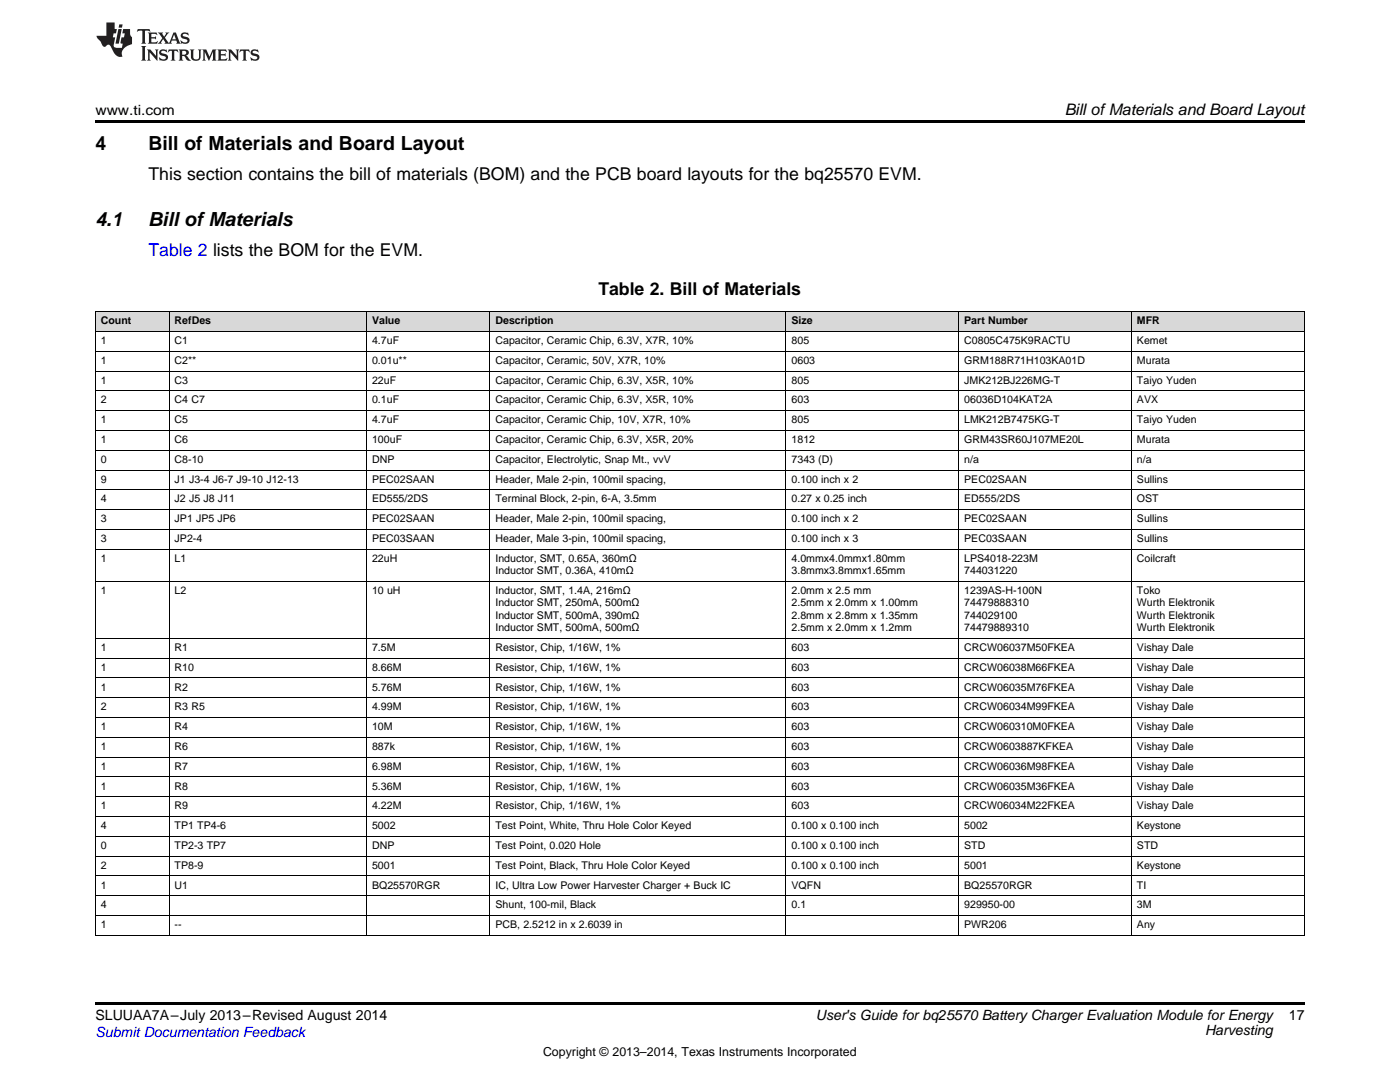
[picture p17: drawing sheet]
<svg xmlns="http://www.w3.org/2000/svg" width="279mm" height="216mm" viewBox="0 0 279 216" stroke-linecap="round" stroke-linejoin="round" font-family="sans-serif">
<defs><g id="words">
<g font-size="3.9">
<text x="19" y="30">4</text>
<text x="29.6" y="30">Bill of Materials and Board Layout</text>
<text x="19" y="45.2">4.1</text>
<text x="29.6" y="45.2">Bill ofMaterials</text>
</g>
<g font-size="3.5">
<text x="29.6" y="36">This section contains the bill of materials (BOM) and the PCB board layouts for the bq25570 EVM.</text>
<text x="119.4" y="58.9">Table 2. Bill of Materials</text>
</g>
<text font-size="3.5" fill="#00f" x="29.6" y="51.2">Table 2 lists the BOM for the EVM.</text>
<text font-size="3.2" x="212.5" y="23">Bill ofMaterials and Board Layout</text>
<g font-size="2.8">
<text x="19" y="23">www.ti.com</text>
<text x="19" y="203.6">SLUUAA7A–July 2013–Revised August 2014</text>
<text x="162.8" y="203.6">User's Guide for bq25570 Battery Charger Evaluation Module for Energy</text>
<text x="257.2" y="203.5">17</text>
<text x="240.5" y="206.4">Harvesting</text>
</g>
<text font-size="2.8" fill="#00f" x="19" y="206.9">Submit Documentation Feedback</text>
<text font-size="2.5" x="108.4" y="210.7">Copyright © 2013–2014, Texas Instruments Incorporated</text>
<g font-size="2.1">
<text x="20.1" y="64.7">Count</text>
<text x="34.9" y="64.7">RefDes</text>
<text x="74.3" y="64.7">Value</text>
<text x="98.9" y="64.7">Description</text>
<text x="158" y="64.7">Size</text>
<text x="192.4" y="64.7">Part Number</text>
<text x="226.9" y="64.7">MFR</text>
<text x="20.1" y="68.7">1</text>
<text x="34.9" y="68.7">C1</text>
<text x="74.3" y="68.7">4.7uF</text>
<text x="98.9" y="68.7">Capacitor, Ceramic Chip, 6.3V, X7R, 10%</text>
<text x="158" y="68.7">805</text>
<text x="192.4" y="68.7">C0805C475K9RACTU</text>
<text x="226.9" y="68.7">Kemet</text>
<text x="20.1" y="72.6">1</text>
<text x="20.1" y="76.6">1</text>
<text x="34.9" y="72.6">C2**</text>
<text x="34.9" y="76.6">C3</text>
<text x="74.3" y="72.6">0.01u**</text>
<text x="74.3" y="76.6">22uF</text>
<text x="98.9" y="72.6">Capacitor, Ceramic, 50V, X7R, 10%</text>
<text x="98.9" y="76.6">Capacitor, Ceramic Chip, 6.3V, X5R, 10%</text>
<text x="158" y="72.6">0603</text>
<text x="158" y="76.6">805</text>
<text x="192.4" y="72.6">GRM188R71H103KA01D</text>
<text x="192.4" y="76.6">JMK212BJ226MG-T</text>
<text x="226.9" y="72.6">Murata</text>
<text x="226.9" y="76.6">Taiyo Yuden</text>
<text x="20.1" y="80.5">2</text>
<text x="34.9" y="80.5">C4 C7</text>
<text x="74.3" y="80.5">0.1uF</text>
<text x="98.9" y="80.5">Capacitor, Ceramic Chip, 6.3V, X5R, 10%</text>
<text x="158" y="80.5">603</text>
<text x="192.4" y="80.5">06036D104KAT2A</text>
<text x="226.9" y="80.5">AVX</text>
<text x="20.1" y="84.5">1</text>
<text x="20.1" y="88.4">1</text>
<text x="34.9" y="84.5">C5</text>
<text x="34.9" y="88.4">C6</text>
<text x="74.3" y="84.5">4.7uF</text>
<text x="74.3" y="88.4">100uF</text>
<text x="98.9" y="84.5">Capacitor, Ceramic Chip, 10V, X7R, 10%</text>
<text x="98.9" y="88.4">Capacitor, Ceramic Chip, 6.3V, X5R, 20%</text>
<text x="158" y="84.5">805</text>
<text x="158" y="88.4">1812</text>
<text x="192.4" y="84.5">LMK212B7475KG-T</text>
<text x="192.4" y="88.4">GRM43SR60J107ME20L</text>
<text x="226.9" y="84.5">Taiyo Yuden</text>
<text x="226.9" y="88.4">Murata</text>
<text x="20.1" y="92.4">0</text>
<text x="34.9" y="92.4">C8-10</text>
<text x="74.3" y="92.4">DNP</text>
<text x="98.9" y="92.4">Capacitor, Electrolytic, Snap Mt., vvV</text>
<text x="158" y="92.4">7343 (D)</text>
<text x="192.4" y="92.4">n/a</text>
<text x="226.9" y="92.4">n/a</text>
<text x="20.1" y="96.3">9</text>
<text x="20.1" y="100.3">4</text>
<text x="34.9" y="96.3">J1 J3-4 J6-7 J9-10 J12-13</text>
<text x="34.9" y="100.3">J2 J5 J8 J11</text>
<text x="74.3" y="96.3">PEC02SAAN</text>
<text x="74.3" y="100.3">ED555/2DS</text>
<text x="98.9" y="96.3">Header, Male 2-pin, 100mil spacing,</text>
<text x="98.9" y="100.3">Terminal Block, 2-pin, 6-A, 3.5mm</text>
<text x="158" y="96.3">0.100 inch x 2</text>
<text x="158" y="100.3">0.27 x 0.25 inch</text>
<text x="192.4" y="96.3">PEC02SAAN</text>
<text x="192.4" y="100.3">ED555/2DS</text>
<text x="226.9" y="96.3">Sullins</text>
<text x="226.9" y="100.3">OST</text>
<text x="20.1" y="104.2">3</text>
<text x="34.9" y="104.2">JP1 JP5 JP6</text>
<text x="74.3" y="104.2">PEC02SAAN</text>
<text x="98.9" y="104.2">Header, Male 2-pin, 100mil spacing,</text>
<text x="158" y="104.2">0.100 inch x 2</text>
<text x="192.4" y="104.2">PEC02SAAN</text>
<text x="226.9" y="104.2">Sullins</text>
<text x="20.1" y="108.2">3</text>
<text x="20.1" y="112.1">1</text>
<text x="34.9" y="108.2">JP2-4</text>
<text x="34.9" y="112.1">L1</text>
<text x="74.3" y="108.2">PEC03SAAN</text>
<text x="74.3" y="112.1">22uH</text>
<text x="98.9" y="108.2">Header, Male 3-pin, 100mil spacing,</text>
<text x="98.9" y="112.1">Inductor, SMT, 0.65A, 360mΩ</text>
<text x="158" y="108.2">0.100 inch x 3</text>
<text x="158" y="112.1">4.0mmx4.0mmx1.80mm</text>
<text x="192.4" y="108.2">PEC03SAAN</text>
<text x="192.4" y="112.1">LPS4018-223M</text>
<text x="226.9" y="108.2">Sullins</text>
<text x="226.9" y="112.1">Coilcraft</text>
<text x="20.1" y="118.5">1</text>
<text x="34.9" y="118.5">L2</text>
<text x="74.3" y="118.5">10 uH</text>
<text x="98.9" y="114.6">Inductor SMT, 0.36A, 410mΩ</text>
<text x="98.9" y="118.5">Inductor, SMT, 1.4A, 216mΩ</text>
<text x="158" y="114.6">3.8mmx3.8mmx1.65mm</text>
<text x="158" y="118.5">2.0mm x 2.5 mm</text>
<text x="192.4" y="114.6">744031220</text>
<text x="192.4" y="118.5">1239AS-H-100N</text>
<text x="226.9" y="118.5">Toko</text>
<text x="98.9" y="121">Inductor SMT, 250mA, 500mΩ</text>
<text x="98.9" y="123.5">Inductor SMT, 500mA, 390mΩ</text>
<text x="98.9" y="125.9">Inductor SMT, 500mA, 500mΩ</text>
<text x="158" y="121">2.5mm x 2.0mm x 1.00mm</text>
<text x="158" y="123.5">2.8mm x 2.8mm x 1.35mm</text>
<text x="158" y="125.9">2.5mm x 2.0mm x 1.2mm</text>
<text x="192.4" y="121">74479888310</text>
<text x="192.4" y="123.5">744029100</text>
<text x="192.4" y="125.9">74479889310</text>
<text x="226.9" y="121">Wurth Elektronik</text>
<text x="226.9" y="123.5">Wurth Elektronik</text>
<text x="226.9" y="125.9">Wurth Elektronik</text>
<text x="20.1" y="129.9">1</text>
<text x="34.9" y="129.9">R1</text>
<text x="74.3" y="129.9">7.5M</text>
<text x="98.9" y="129.9">Resistor, Chip, 1/16W, 1%</text>
<text x="158" y="129.9">603</text>
<text x="192.4" y="129.9">CRCW06037M50FKEA</text>
<text x="226.9" y="129.9">Vishay Dale</text>
<text x="20.1" y="133.8">1</text>
<text x="20.1" y="137.8">1</text>
<text x="34.9" y="133.8">R10</text>
<text x="34.9" y="137.8">R2</text>
<text x="74.3" y="133.8">8.66M</text>
<text x="74.3" y="137.8">5.76M</text>
<text x="98.9" y="133.8">Resistor, Chip, 1/16W, 1%</text>
<text x="98.9" y="137.8">Resistor, Chip, 1/16W, 1%</text>
<text x="158" y="133.8">603</text>
<text x="158" y="137.8">603</text>
<text x="192.4" y="133.8">CRCW06038M66FKEA</text>
<text x="192.4" y="137.8">CRCW06035M76FKEA</text>
<text x="226.9" y="133.8">Vishay Dale</text>
<text x="226.9" y="137.8">Vishay Dale</text>
<text x="20.1" y="141.7">2</text>
<text x="34.9" y="141.7">R3 R5</text>
<text x="74.3" y="141.7">4.99M</text>
<text x="98.9" y="141.7">Resistor, Chip, 1/16W, 1%</text>
<text x="158" y="141.7">603</text>
<text x="192.4" y="141.7">CRCW06034M99FKEA</text>
<text x="226.9" y="141.7">Vishay Dale</text>
<text x="20.1" y="145.7">1</text>
<text x="20.1" y="149.6">1</text>
<text x="34.9" y="145.7">R4</text>
<text x="34.9" y="149.6">R6</text>
<text x="74.3" y="145.7">10M</text>
<text x="74.3" y="149.6">887k</text>
<text x="98.9" y="145.7">Resistor, Chip, 1/16W, 1%</text>
<text x="98.9" y="149.6">Resistor, Chip, 1/16W, 1%</text>
<text x="158" y="145.7">603</text>
<text x="158" y="149.6">603</text>
<text x="192.4" y="145.7">CRCW060310M0FKEA</text>
<text x="192.4" y="149.6">CRCW0603887KFKEA</text>
<text x="226.9" y="145.7">Vishay Dale</text>
<text x="226.9" y="149.6">Vishay Dale</text>
<text x="20.1" y="153.6">1</text>
<text x="34.9" y="153.6">R7</text>
<text x="74.3" y="153.6">6.98M</text>
<text x="98.9" y="153.6">Resistor, Chip, 1/16W, 1%</text>
<text x="158" y="153.6">603</text>
<text x="192.4" y="153.6">CRCW06036M98FKEA</text>
<text x="226.9" y="153.6">Vishay Dale</text>
<text x="20.1" y="157.6">1</text>
<text x="20.1" y="161.5">1</text>
<text x="34.9" y="157.6">R8</text>
<text x="34.9" y="161.5">R9</text>
<text x="74.3" y="157.6">5.36M</text>
<text x="74.3" y="161.5">4.22M</text>
<text x="98.9" y="157.6">Resistor, Chip, 1/16W, 1%</text>
<text x="98.9" y="161.5">Resistor, Chip, 1/16W, 1%</text>
<text x="158" y="157.6">603</text>
<text x="158" y="161.5">603</text>
<text x="192.4" y="157.6">CRCW06035M36FKEA</text>
<text x="192.4" y="161.5">CRCW06034M22FKEA</text>
<text x="226.9" y="157.6">Vishay Dale</text>
<text x="226.9" y="161.5">Vishay Dale</text>
<text x="20.1" y="165.5">4</text>
<text x="34.9" y="165.5">TP1 TP4-6</text>
<text x="74.3" y="165.5">5002</text>
<text x="98.9" y="165.5">Test Point, White, Thru Hole Color Keyed</text>
<text x="158" y="165.5">0.100 x 0.100 inch</text>
<text x="192.4" y="165.5">5002</text>
<text x="226.9" y="165.5">Keystone</text>
<text x="20.1" y="169.4">0</text>
<text x="20.1" y="173.4">2</text>
<text x="34.9" y="169.4">TP2-3 TP7</text>
<text x="34.9" y="173.4">TP8-9</text>
<text x="74.3" y="169.4">DNP</text>
<text x="74.3" y="173.4">5001</text>
<text x="98.9" y="169.4">Test Point, 0.020 Hole</text>
<text x="98.9" y="173.4">Test Point, Black, Thru Hole Color Keyed</text>
<text x="158" y="169.4">0.100 x 0.100 inch</text>
<text x="158" y="173.4">0.100 x 0.100 inch</text>
<text x="192.4" y="169.4">STD</text>
<text x="192.4" y="173.4">5001</text>
<text x="226.9" y="169.4">STD</text>
<text x="226.9" y="173.4">Keystone</text>
<text x="20.1" y="177.3">1</text>
<text x="34.9" y="177.3">U1</text>
<text x="74.3" y="177.3">BQ25570RGR</text>
<text x="98.9" y="177.3">IC, Ultra Low Power Harvester Charger + Buck IC</text>
<text x="158" y="177.3">VQFN</text>
<text x="192.4" y="177.3">BQ25570RGR</text>
<text x="226.9" y="177.3">TI</text>
<text x="20.1" y="181.3">4</text>
<text x="20.1" y="185.2">1</text>
<text x="34.9" y="185.2">--</text>
<text x="98.9" y="181.3">Shunt, 100-mil, Black</text>
<text x="98.9" y="185.2">PCB, 2.5212 in x 2.6039 in</text>
<text x="158" y="181.3">0.1</text>
<text x="192.4" y="181.3">929950-00</text>
<text x="192.4" y="185.2">PWR206</text>
<text x="226.9" y="181.3">3M</text>
<text x="226.9" y="185.2">Any</text>
</g>
</g></defs>
<g fill="#d8d8d8">
<path d="M19 62.2h14.8v4h-14.8z"/>
<path d="M33.8 62.2h39.4v4h-39.4z"/>
<path d="M73.2 62.2h24.6v4h-24.6z"/>
<path d="M97.8 62.2h59.1v4h-59.1z"/>
<path d="M156.9 62.2h34.5v4h-34.5z"/>
<path d="M191.4 62.2h34.4v4h-34.4z"/>
<path d="M225.8 62.2h34.5v4h-34.5z"/>
</g>
<path d="M19 24h241.3v.6h-241.3zM19 200h241.3v.6h-241.3z" fill="#000"/>
<g fill="none" stroke="#000" stroke-width=".2">
<path d="M19 78h241.3M19 74h241.3M19 70.1h241.3M19 66.1h241.3M19 62.2h241.3M19.1 62.2v124.5M33.7 62.2v124.5M73.1 62.2v124.5M97.8 62.2v124.5M156.9 62.2v124.5M191.3 62.2v124.5M225.8 62.2v124.5"/>
<path d="M260.3 62.2v124.5M19 97.7h241.3M19 93.8h241.3M19 89.8h241.3M19 85.9h241.3M19 81.9h241.3M19 116h241.3M19 109.6h241.3M19 105.6h241.3M19 101.7h241.3M19 139.2h241.3M19 135.3h241.3"/>
<path d="M19 131.3h241.3M19 127.4h241.3M19 159h241.3M19 155h241.3M19 151.1h241.3M19 147.1h241.3M19 143.2h241.3M19 178.7h241.3M19 174.8h241.3M19 170.8h241.3M19 166.9h241.3M19 162.9h241.3"/>
<path d="M19 186.6h241.3M19 182.7h241.3"/>
</g>
<g fill="#231f20">
<path d="M27.5 5.8l-.1 .6 .4-.3h.6v.2v2.1l-.2 .3h1l-.3-.3v-2.1l.1-.2h.5l.5 .3-.2-.6zM29.5 6.5l.2 .4v1.5l-.2 .3h1.8l.2-.5a1.04 1.04 0 0 1-1.3 .1v-.6h.6l.3 .2v-.7l-.3 .2h-.6v-.6h.8l.4 .2-.2-.5zM31.5 6.5l.9 1.1-.9 1.1h.8l-.2-.2 .5-.7 .4 .7-.2 .2h1.5l-.1-.2 .1-.4h.9l.1 .4-.2 .2h1l-.3-.3-.7-1.9h-.5l-.9 2.1-.8-1.1 .9-1h-.8l.1 .3-.3 .5-.4-.6 .2-.2zM34.7 6.9l.4 .9h-.7zM36.3 6.6a.63 .63 0 0 0-.2 .7 .63 .63 0 0 0 .6 .4l.6 .2 .1 .2a.75 .75 0 0 1-.7 .4 .75 .75 0 0 1-.6-.5l.1 .7 .1-.1a1.11 1.11 0 0 0 1.5-.5 1.13 1.13 0 0 0-1.2-.9l-.1-.3a1.04 1.04 0 0 1 1.2 .2l-.2-.6-.1 .1-.5-.1zM28.2 9.2l.2 .3v2.2l-.2 .4h1l-.3-.4v-2.2l.3-.3zM29.3 9.9l.3 .3v1.5l-.3 .4h.8l-.2-.4v-1.3l1.5 1.7v-1.9l.2-.3h-.7l.2 .3v.9l-1.1-1.2zM32 10a.62 .62 0 0 0-.2 .7 .62 .62 0 0 0 .6 .4l.6 .2 .1 .2a.76 .76 0 0 1-.7 .4 .76 .76 0 0 1-.6-.5l.1 .7 .1-.1a1.11 1.11 0 0 0 1.5-.6 1.13 1.13 0 0 0-1.2-.8l-.1-.3a1.04 1.04 0 0 1 1.2 .1l-.2-.5-.1 .1-.5-.2zM33.7 9.9l-.2 .6a.61 .61 0 0 1 .8-.3v1.5l-.2 .4h.9l-.2-.4v-1.5a.63 .63 0 0 1 .8 .3l-.2-.6zM35.6 9.9l.3 .3v1.5l-.3 .4h1l-.2-.2v-.7l.5 .2a.76 .76 0 0 0 1.2 .6l-1-.9a.58 .58 0 0 0 .6-.6 .58 .58 0 0 0-.5-.6zM36.4 10.2l.1-.1a.45 .45 0 0 1 .5 .1 .45 .45 0 0 1 .1 .5l-.7 .2zM37.9 9.9l.2 .2a2.17 2.17 0 0 0 .3 1.9 .99 .99 0 0 0 1.6-.7v-1.1l.2-.3h-.7l.2 .2a1.92 1.92 0 0 1-.2 1.7 .6 .6 0 0 1-.9-.5v-1.1l.2-.3zM40.4 9.9l.2 .3v1.5l-.2 .4h.7l-.2-.4v-1.4l.8 1.8 .8-1.8v1.4l-.2 .4h.9l-.2-.4v-1.5l.2-.3h-.8l-.6 1.4-.6-1.4zM43.4 9.9l.2 .3v1.5l-.2 .4h1.8l.2-.6a1.04 1.04 0 0 1-1.3 .2v-.6h.5l.4 .1v-.6l-.4 .2h-.5v-.6h.8l.3 .2-.1-.5zM45.5 9.9l.2 .3v1.5l-.2 .4h.7l-.2-.4v-1.3l1.5 1.7v-1.9l.2-.3h-.7l.2 .3v.9l-1.1-1.2zM47.9 9.9l-.1 .6a.61 .61 0 0 1 .8-.3v1.5l-.3 .4h1l-.3-.4 .1-1.5a.63 .63 0 0 1 .7 .3l-.1-.6zM50.2 10a.62 .62 0 0 0-.2 .7 .62 .62 0 0 0 .6 .4l.6 .2 .2 .2a.76 .76 0 0 1-.8 .4 .76 .76 0 0 1-.6-.5l.1 .7 .2-.1a1.11 1.11 0 0 0 1.5-.6 1.13 1.13 0 0 0-1.3-.8l-.1-.3a1.04 1.04 0 0 1 1.2 .1l-.1-.5-.2 .1-.5-.2z"/>
<path d="M21.2 4.5v2.6h-1.9l.1 .4 .7 .9a.91 .91 0 0 0 1 .9 .56 .56 0 0 1 .5-.4 .56 .56 0 0 1 .5 .3l.4 .8a1.53 1.53 0 0 0 1.9 1.3 1.54 1.54 0 0 1 1-2.1l.9-.4v-1.4a1.52 1.52 0 0 1-.3-1.6h-1.4l-.2 .9h.5l-.2 .8h-.4l-.2 .9v.2l.4 .1-.2 .9a1.93 1.93 0 0 1-1.6-.3l.3-1.8h-.5l.2-.8h.4l.2-.9h-.4v-1.3zM23.6 5.8l-.6 2.9h.7l.6-2.9zM23.8 4.9l-.1 .6h.6l.2-.6z"/>
</g>
<use href="#words"/>
</svg>
